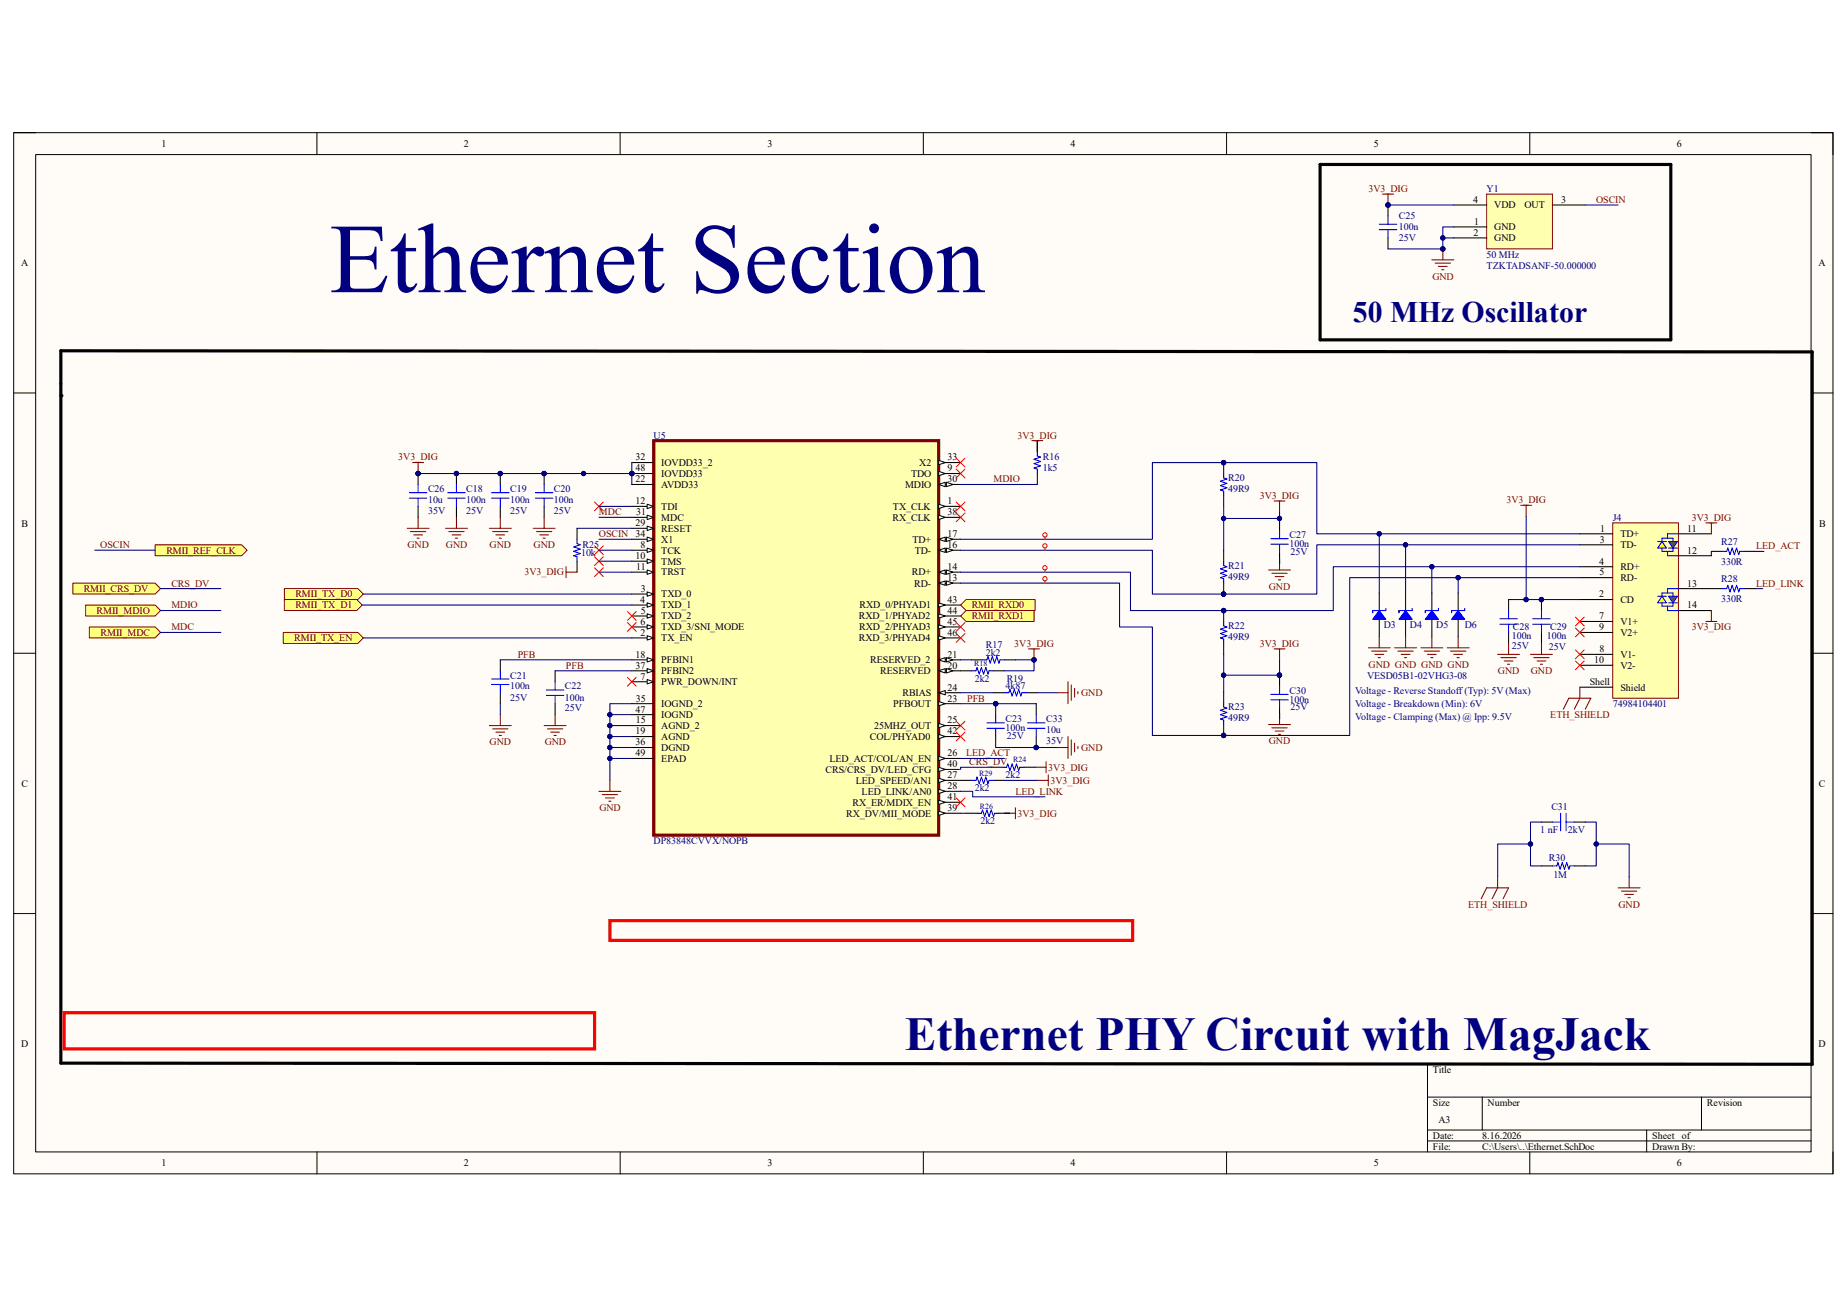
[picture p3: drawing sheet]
<svg xmlns="http://www.w3.org/2000/svg" width="297mm" height="210mm" viewBox="0 0 297 210" stroke-linecap="round" stroke-linejoin="round" font-family="sans-serif">
<defs><g id="words">
<text font-size="15.9" fill="#000080" x="53" y="47">Ethernet Section</text>
<text font-size="7.6" fill="#000080" x="145.5" y="168.8">Ethernet PHY Circuit with MagJack</text>
<text font-size="4.8" fill="#000080" x="217.6" y="51.9">50 MHz Oscillator</text>
<g font-size="1.6">
<text x="26" y="23.6">1</text>
<text x="74.6" y="23.6">2</text>
<text x="123.4" y="23.6">3</text>
<text x="172.1" y="23.6">4</text>
<text x="220.9" y="23.6">5</text>
<text x="269.6" y="23.6">6</text>
<text x="236.9" y="32.6">4</text>
<text x="240.3" y="33.5">VDD</text>
<text x="245.2" y="33.5">OUT</text>
<text x="251" y="32.6">3</text>
<text x="236.9" y="37.9">2</text>
<text x="237.1" y="36.2">1</text>
<text x="240.3" y="37">GND</text>
<text x="240.3" y="38.8">GND</text>
<text x="3.4" y="42.8">A</text>
<text x="292.4" y="42.8">A</text>
<text x="102.2" y="74">32</text>
<text x="102.2" y="75.8">48</text>
<text x="102.2" y="77.6">22</text>
<text x="106.3" y="74.9">IOVDD33_2</text>
<text x="106.3" y="76.7">IOVDD33</text>
<text x="146.5" y="76.7">TDO</text>
<text x="147.8" y="74.9">X2</text>
<text x="152.4" y="74">33</text>
<text x="152.4" y="75.8">9</text>
<text x="152.4" y="77.6">30</text>
<text x="102.2" y="81.1">12</text>
<text x="102.3" y="82.8">31</text>
<text x="106.3" y="78.4">AVDD33</text>
<text x="106.3" y="82">TDI</text>
<text x="106.3" y="83.7">MDC</text>
<text x="143.5" y="83.7">RX_CLK</text>
<text x="143.6" y="82">TX_CLK</text>
<text x="145.5" y="78.4">MDIO</text>
<text x="152.4" y="81.1">1</text>
<text x="152.4" y="82.8">38</text>
<text x="3.5" y="84.7">B</text>
<text x="102.2" y="84.6">29</text>
<text x="102.2" y="89.9">10</text>
<text x="103" y="88.1">8</text>
<text x="106.3" y="85.5">RESET</text>
<text x="106.3" y="87.2">X1</text>
<text x="106.3" y="89">TCK</text>
<text x="146.7" y="87.2">TD+</text>
<text x="147.1" y="89">TD-</text>
<text x="152.4" y="86.4">17</text>
<text x="152.4" y="88.1">16</text>
<text x="257.3" y="87.2">3</text>
<text x="257.3" y="85.5">1</text>
<text x="260.6" y="86.4">TD+</text>
<text x="260.6" y="88.1">TD-</text>
<text x="271.3" y="89">12</text>
<text x="271.3" y="85.5">11</text>
<text x="292.5" y="84.7">B</text>
<text x="102.3" y="91.7">11</text>
<text x="103" y="95.2">3</text>
<text x="106.3" y="90.8">TMS</text>
<text x="106.3" y="92.5">TRST</text>
<text x="146.6" y="92.5">RD+</text>
<text x="147" y="94.3">RD-</text>
<text x="152.4" y="91.7">14</text>
<text x="152.4" y="93.4">13</text>
<text x="257.2" y="90.8">4</text>
<text x="257.2" y="92.5">5</text>
<text x="260.6" y="91.7">RD+</text>
<text x="260.6" y="93.4">RD-</text>
<text x="271.3" y="94.3">13</text>
<text x="103" y="96.9">4</text>
<text x="103" y="100.5">6</text>
<text x="103" y="98.7">5</text>
<text x="106.3" y="96.1">TXD_0</text>
<text x="106.3" y="97.8">TXD_1</text>
<text x="106.3" y="99.6">TXD_2</text>
<text x="106.3" y="101.3">TXD_3/SNI_MODE</text>
<text x="138.1" y="99.6">RXD_1/PHYAD2</text>
<text x="138.2" y="101.3">RXD_2/PHYAD3</text>
<text x="138.2" y="97.8">RXD_0/PHYAD1</text>
<text x="152.4" y="96.9">43</text>
<text x="152.4" y="98.7">44</text>
<text x="152.4" y="100.5">45</text>
<text x="257.2" y="96.1">2</text>
<text x="257.2" y="99.6">7</text>
<text x="257.2" y="101.3">9</text>
<text x="260.6" y="96.9">CD</text>
<text x="260.6" y="100.5">V1+</text>
<text x="271.3" y="97.8">14</text>
<text x="102.2" y="105.7">18</text>
<text x="102.2" y="107.5">37</text>
<text x="103" y="102.2">2</text>
<text x="106.3" y="103.1">TX_EN</text>
<text x="106.3" y="106.6">PFBIN1</text>
<text x="138.1" y="103.1">RXD_3/PHYAD4</text>
<text x="140" y="106.6">RESERVED_2</text>
<text x="152.4" y="102.2">46</text>
<text x="152.4" y="105.7">21</text>
<text x="152.4" y="107.5">20</text>
<text x="256.4" y="106.6">10</text>
<text x="257.2" y="104.9">8</text>
<text x="260.6" y="107.5">V2-</text>
<text x="260.6" y="105.7">V1-</text>
<text x="260.6" y="102.2">V2+</text>
<text x="102.2" y="112.8">35</text>
<text x="103" y="109.3">7</text>
<text x="106.3" y="108.4">PFBIN2</text>
<text x="106.3" y="110.2">PWR_DOWN/INT</text>
<text x="106.3" y="113.7">IOGND_2</text>
<text x="141.6" y="108.4">RESERVED</text>
<text x="143.6" y="113.7">PFBOUT</text>
<text x="145.1" y="111.9">RBIAS</text>
<text x="152.4" y="111">24</text>
<text x="152.4" y="112.8">23</text>
<text x="255.7" y="110.2">Shell</text>
<text x="260.6" y="111">Shield</text>
<text x="102.2" y="114.6">47</text>
<text x="102.2" y="118.1">19</text>
<text x="102.2" y="119.8">36</text>
<text x="102.2" y="116.3">15</text>
<text x="106.3" y="115.4">IOGND</text>
<text x="106.3" y="117.2">AGND_2</text>
<text x="106.3" y="119">AGND</text>
<text x="139.9" y="119">COL/PHYAD0</text>
<text x="140.5" y="117.2">25MHZ_OUT</text>
<text x="152.4" y="116.3">25</text>
<text x="152.4" y="118.1">42</text>
<text x="102.2" y="121.6">49</text>
<text x="106.3" y="120.7">DGND</text>
<text x="106.3" y="122.5">EPAD</text>
<text x="132.8" y="124.3">CRS/CRS_DV/LED_CFG</text>
<text x="133.4" y="122.5">LED_ACT/COL/AN_EN</text>
<text x="152.4" y="121.6">26</text>
<text x="152.4" y="123.4">40</text>
<text x="152.4" y="125.1">27</text>
<text x="3.5" y="126.5">C</text>
<text x="136.1" y="131.3">RX_DV/MII_MODE</text>
<text x="137.1" y="129.5">RX_ER/MDIX_EN</text>
<text x="137.6" y="126">LED_SPEED/AN1</text>
<text x="138.6" y="127.8">LED_LINK/AN0</text>
<text x="152.4" y="126.9">28</text>
<text x="152.4" y="128.7">41</text>
<text x="152.4" y="130.4">39</text>
<text x="292.5" y="126.5">C</text>
<text x="3.4" y="168.4">D</text>
<text x="230.4" y="172.6">Title</text>
<text x="292.4" y="168.4">D</text>
<text x="230.4" y="177.8">Size</text>
<text x="239.2" y="177.8">Number</text>
<text x="274.5" y="177.8">Revision</text>
<text x="230.4" y="183.1">Date:</text>
<text x="230.4" y="184.9">File:</text>
<text x="231.3" y="180.5">A3</text>
<text x="238.3" y="183.1">8.16.2026</text>
<text x="238.3" y="184.9">C:\Users\..\Ethernet.SchDoc</text>
<text x="265.7" y="183.1">Sheet</text>
<text x="265.7" y="184.9">Drawn By:</text>
<text x="270.4" y="183.1">of</text>
<text x="26" y="187.5">1</text>
<text x="74.6" y="187.5">2</text>
<text x="123.4" y="187.5">3</text>
<text x="172.1" y="187.5">4</text>
<text x="220.9" y="187.5">5</text>
<text x="269.6" y="187.5">6</text>
</g>
<g font-size="1.6" fill="#800000">
<text x="220" y="30.9">3V3_DIG</text>
<text x="256.7" y="32.6">OSCIN</text>
<text x="230.3" y="45">GND</text>
<text x="163.6" y="70.5">3V3_DIG</text>
<text x="64.1" y="74">3V3_DIG</text>
<text x="159.8" y="77.6">MDIO</text>
<text x="96.3" y="82.8">MDC</text>
<text x="202.6" y="80.2">3V3_DIG</text>
<text x="242.2" y="80.9">3V3_DIG</text>
<text x="272" y="83.7">3V3_DIG</text>
<text x="16.1" y="88.1">OSCIN</text>
<text x="26.8" y="89">RMII_REF_CLK</text>
<text x="65.5" y="88.1">GND</text>
<text x="71.7" y="88.1">GND</text>
<text x="78.7" y="88.1">GND</text>
<text x="85.8" y="88.1">GND</text>
<text x="96.3" y="86.4">OSCIN 34</text>
<text x="282.4" y="88.3">LED_ACT</text>
<text x="13.5" y="95.2">RMII_CRS_DV</text>
<text x="27.6" y="94.3">CRS_DV</text>
<text x="84.3" y="92.5">3V3_DIG</text>
<text x="204" y="94.8">GND</text>
<text x="282.4" y="94.3">LED_LINK</text>
<text x="15.5" y="98.7">RMII_MDIO</text>
<text x="27.6" y="101.3">MDC</text>
<text x="27.6" y="97.8">MDIO</text>
<text x="47.5" y="96.1">RMII_TX_D0</text>
<text x="47.5" y="97.8">RMII_TX_D1</text>
<text x="156.3" y="97.8">RMII_RXD0</text>
<text x="156.3" y="99.6">RMII_RXD1</text>
<text x="272" y="101.3">3V3_DIG</text>
<text x="16.2" y="102.2">RMII_MDC</text>
<text x="47.3" y="103.1">RMII_TX_EN</text>
<text x="83.3" y="105.7">PFB</text>
<text x="91" y="107.5">PFB</text>
<text x="163.1" y="104">3V3_DIG</text>
<text x="202.6" y="104">3V3_DIG</text>
<text x="220.1" y="107.4">GND GND GND GND</text>
<text x="155.5" y="112.8">PFB</text>
<text x="173.9" y="111.9">GND</text>
<text x="240.9" y="108.4">GND</text>
<text x="246.2" y="108.4">GND</text>
<text x="78.7" y="119.8">GND</text>
<text x="87.6" y="119.8">GND</text>
<text x="204" y="119.7">GND</text>
<text x="249.3" y="115.4">ETH_SHIELD</text>
<text x="155.4" y="121.6">LED_ACT</text>
<text x="155.9" y="123">CRS_DV</text>
<text x="168.6" y="123.9">3V3_DIG</text>
<text x="173.9" y="120.7">GND</text>
<text x="96.4" y="130.4">GND</text>
<text x="163.3" y="127.8">LED_LINK</text>
<text x="163.6" y="131.3">3V3_DIG</text>
<text x="168.9" y="126">3V3_DIG</text>
<text x="236.1" y="146">ETH_SHIELD</text>
<text x="260.3" y="146">GND</text>
</g>
<g font-size="1.6" fill="#000080">
<text x="225" y="35.3">C25</text>
<text x="239.1" y="30.9">Y1</text>
<text x="225" y="37">100n</text>
<text x="225" y="38.8">25V</text>
<text x="239.1" y="41.4">50 MHz</text>
<text x="239.1" y="43.2">TZKTADSANF-50.000000</text>
<text x="105.1" y="70.5">U5</text>
<text x="167.7" y="75.8">1k5</text>
<text x="167.7" y="74">R16</text>
<text x="197.5" y="77.4">R20</text>
<text x="68.8" y="80.9">10u</text>
<text x="68.8" y="82.7">35V</text>
<text x="68.8" y="79.2">C26</text>
<text x="75" y="80.9">100n</text>
<text x="75" y="82.7">25V</text>
<text x="75" y="79.2">C18</text>
<text x="82" y="80.9">100n</text>
<text x="82" y="82.7">25V</text>
<text x="82" y="79.2">C19</text>
<text x="89.1" y="80.9">100n</text>
<text x="89.1" y="82.7">25V</text>
<text x="89.1" y="79.2">C20</text>
<text x="197.5" y="79.2">49R9</text>
<text x="259.3" y="83.7">J4</text>
<text x="93.5" y="89.4">10k</text>
<text x="93.7" y="88.1">R25</text>
<text x="207.3" y="88">100n</text>
<text x="207.3" y="86.6">C27</text>
<text x="207.5" y="89.2">25V</text>
<text x="276.8" y="87.6">R27</text>
<text x="197.5" y="93.3">49R9</text>
<text x="197.5" y="91.5">R21</text>
<text x="276.8" y="90.8">330R</text>
<text x="276.8" y="93.6">R28</text>
<text x="197.5" y="101.2">R22</text>
<text x="222.5" y="101">D3</text>
<text x="226.7" y="101">D4</text>
<text x="231" y="101">D5</text>
<text x="235.5" y="101">D6</text>
<text x="243.3" y="101.3">C28</text>
<text x="249.3" y="101.3">C29</text>
<text x="276.8" y="96.8">330R</text>
<text x="158.5" y="105.4">2k2</text>
<text x="158.5" y="104.2">R17</text>
<text x="197.5" y="103">49R9</text>
<text x="243.1" y="102.8">100n</text>
<text x="243.1" y="104.4">25V</text>
<text x="248.8" y="102.8">100n</text>
<text x="249.1" y="104.5">25V</text>
<text x="82" y="110.9">100n</text>
<text x="82" y="112.6">25V</text>
<text x="82" y="109.1">C21</text>
<text x="90.8" y="112.6">100n</text>
<text x="90.8" y="110.9">C22</text>
<text x="156.8" y="109.6">2k2</text>
<text x="161.7" y="110.9">4k87</text>
<text x="161.9" y="109.6">R19</text>
<text x="207.3" y="113">100n</text>
<text x="207.3" y="111.6">C30</text>
<text x="217.9" y="113.7">Voltage - Breakdown (Min): 6V</text>
<text x="217.9" y="111.6">Voltage - Reverse Standoff (Typ): 5V (Max)</text>
<text x="219.8" y="109.1">VESD05B1-02VHG3-08</text>
<text x="259.3" y="113.7">74984104401</text>
<text x="90.8" y="114.4">25V</text>
<text x="161.7" y="117.6">100n</text>
<text x="161.7" y="116.2">C23</text>
<text x="161.9" y="118.8">25V</text>
<text x="168.2" y="117.9">10u</text>
<text x="168.2" y="119.7">35V</text>
<text x="168.2" y="116.2">C33</text>
<text x="197.5" y="116">49R9</text>
<text x="197.5" y="114.2">R23</text>
<text x="207.5" y="114.2">25V</text>
<text x="217.9" y="115.8">Voltage - Clamping (Max) @ Ipp: 9.5V</text>
<text x="161.7" y="125.1">2k2</text>
<text x="156.8" y="127.3">2k2</text>
<text x="249.5" y="130.3">C31</text>
<text x="105.1" y="135.7">DP83848CVVX/NOPB</text>
<text x="157.6" y="132.5">2k2</text>
<text x="247.7" y="134">1 nF</text>
<text x="252.1" y="134">2kV</text>
<text x="249.1" y="138.4">R30</text>
<text x="249.8" y="141.2">1M</text>
</g>
<g font-size="1.3" fill="#000080">
<text x="156.7" y="107.1">R18</text>
<text x="157.5" y="124.7">R29</text>
<text x="162.9" y="122.6">R24</text>
<text x="157.6" y="130">R26</text>
</g>
</g></defs>
<path d="M2.2 21.3h292.6v167.5h-292.6z" fill-rule="evenodd" fill="#fffcf8"/>
<path d="M2.2 21.3h292.6v167.5h-292.6z" fill="none" stroke="#000" stroke-width=".16"/>
<path d="M5.7 24.9h285.5v160.3h-285.5z" fill-rule="evenodd" fill="#fffcf8"/>
<g fill="none" stroke="#000" stroke-width=".16">
<path d="M2.2 21.3h3.5M5.7 24.9h285.5v160.3h-285.5zM51 21.3v3.6M99.7 21.3v3.6M148.5 21.3v3.6M197.2 21.3v3.6M246 21.3v3.6M291.2 21.3h3.6v3.6M2.2 63.2h3.5M291.2 63.2h3.6M2.2 105.1h3.5M291.2 105.1h3.6"/>
<path d="M2.2 146.9h3.5M291.2 146.9h3.6M229.6 176.4h61.6M238.4 176.4v5.3M273.6 176.4v5.3M291.2 171.1h-61.6v14.1M51 185.2v3.6M99.7 185.2v3.6M148.5 185.2v3.6M197.2 185.2v3.6M229.6 181.7h61.6M229.6 183.5h61.6"/>
<path d="M246 185.2v3.6M264.8 181.7v3.5M294.8 185.2v3.6"/>
</g>
<circle cx="101.6" cy="76.1" r=".34" fill="#000080"/>
<circle cx="101.6" cy="76.1" r=".34" fill="none" stroke="#000080" stroke-width=".16"/>
<path d="M105.1 70.9h45.8v63.4h-45.8z" fill-rule="evenodd" fill="#ffffb0"/>
<path d="M105.1 70.9h45.8v63.4h-45.8z" fill="none" stroke="#800000" stroke-width=".51"/>
<path d="M101.6 74.4h3.5M101.6 76.1h3.5" fill="none" stroke="#000" stroke-width=".17"/>
<circle cx="101.6" cy="76.1" r=".34" fill="#000080"/>
<circle cx="101.6" cy="76.1" r=".34" fill="none" stroke="#000080" stroke-width=".16"/>
<path d="M101.6 77.9h3.5M101.6 81.4h3.5" fill="none" stroke="#000" stroke-width=".17"/>
<path d="M104.1 81.1l1 .3-1 .4z" fill="#f8fcff"/>
<path d="M104.1 81.1l1 .3-1 .4z" fill="none" stroke="#000" stroke-width=".16"/>
<path d="M101.6 83.2h3.5" fill="none" stroke="#000" stroke-width=".17"/>
<path d="M104.1 82.8l1 .4-1 .4z" fill="#f8fcff"/>
<path d="M104.1 82.8l1 .4-1 .4z" fill="none" stroke="#000" stroke-width=".16"/>
<path d="M101.6 85h3.5" fill="none" stroke="#000" stroke-width=".17"/>
<path d="M104.1 84.6l1 .4-1 .3z" fill="#f8fcff"/>
<path d="M104.1 84.6l1 .4-1 .3z" fill="none" stroke="#000" stroke-width=".16"/>
<path d="M101.6 86.7h3.5" fill="none" stroke="#000" stroke-width=".17"/>
<path d="M104.1 86.4l1 .3-1 .4z" fill="#f8fcff"/>
<path d="M104.1 86.4l1 .3-1 .4z" fill="none" stroke="#000" stroke-width=".16"/>
<path d="M101.6 88.5h3.5" fill="none" stroke="#000" stroke-width=".17"/>
<path d="M104.1 88.1l1 .4-1 .3z" fill="#f8fcff"/>
<path d="M104.1 88.1l1 .4-1 .3z" fill="none" stroke="#000" stroke-width=".16"/>
<path d="M101.6 90.2h3.5" fill="none" stroke="#000" stroke-width=".17"/>
<path d="M104.1 89.9l1 .3-1 .4z" fill="#f8fcff"/>
<path d="M104.1 89.9l1 .3-1 .4z" fill="none" stroke="#000" stroke-width=".16"/>
<path d="M101.6 92h3.5" fill="none" stroke="#000" stroke-width=".17"/>
<path d="M104.1 91.7l1 .3-1 .4z" fill="#f8fcff"/>
<path d="M104.1 91.7l1 .3-1 .4z" fill="none" stroke="#000" stroke-width=".16"/>
<path d="M101.6 95.5h3.5" fill="none" stroke="#000" stroke-width=".17"/>
<path d="M104.1 95.2l1 .3-1 .4z" fill="#f8fcff"/>
<path d="M104.1 95.2l1 .3-1 .4z" fill="none" stroke="#000" stroke-width=".16"/>
<path d="M101.6 97.3h3.5" fill="none" stroke="#000" stroke-width=".17"/>
<path d="M104.1 96.9l1 .4-1 .3z" fill="#f8fcff"/>
<path d="M104.1 96.9l1 .4-1 .3z" fill="none" stroke="#000" stroke-width=".16"/>
<path d="M101.6 99.1h3.5" fill="none" stroke="#000" stroke-width=".17"/>
<path d="M104.1 98.7l1 .4-1 .3z" fill="#f8fcff"/>
<path d="M104.1 98.7l1 .4-1 .3z" fill="none" stroke="#000" stroke-width=".16"/>
<path d="M101.6 100.8h3.5" fill="none" stroke="#000" stroke-width=".17"/>
<path d="M104.1 100.5l1 .3-1 .4z" fill="#f8fcff"/>
<path d="M104.1 100.5l1 .3-1 .4z" fill="none" stroke="#000" stroke-width=".16"/>
<path d="M101.6 102.6h3.5" fill="none" stroke="#000" stroke-width=".17"/>
<path d="M104.1 102.2l1 .4-1 .3z" fill="#f8fcff"/>
<path d="M104.1 102.2l1 .4-1 .3z" fill="none" stroke="#000" stroke-width=".16"/>
<path d="M101.6 106.1h3.5" fill="none" stroke="#000" stroke-width=".17"/>
<path d="M104.1 105.8l1 .3-1 .4z" fill="#f8fcff"/>
<path d="M104.1 105.8l1 .3-1 .4z" fill="none" stroke="#000" stroke-width=".16"/>
<path d="M101.6 107.9h3.5" fill="none" stroke="#000" stroke-width=".17"/>
<path d="M104.1 107.5l1 .4-1 .3z" fill="#f8fcff"/>
<path d="M104.1 107.5l1 .4-1 .3z" fill="none" stroke="#000" stroke-width=".16"/>
<path d="M101.6 109.6h3.5" fill="none" stroke="#000" stroke-width=".17"/>
<path d="M104.1 109.3l1 .3-1 .4z" fill="#f8fcff"/>
<path d="M104.1 109.3l1 .3-1 .4z" fill="none" stroke="#000" stroke-width=".16"/>
<path d="M150.9 74.4h3.6M101.6 113.2h3.5M101.6 114.9h3.5M101.6 116.7h3.5M101.6 118.4h3.5M101.6 120.2h3.5M101.6 122h3.5" fill="none" stroke="#000" stroke-width=".17"/>
<path d="M150.9 74l1.1 .4-1.1 .3z" fill="#f8fcff"/>
<path d="M150.9 74l1.1 .4-1.1 .3z" fill="none" stroke="#000" stroke-width=".16"/>
<path d="M150.9 76.1h3.6" fill="none" stroke="#000" stroke-width=".17"/>
<path d="M150.9 75.8l1.1 .3-1.1 .4z" fill="#f8fcff"/>
<path d="M150.9 75.8l1.1 .3-1.1 .4z" fill="none" stroke="#000" stroke-width=".16"/>
<path d="M150.9 77.9h3.6" fill="none" stroke="#000" stroke-width=".17"/>
<path d="M150.9 77.9l1.1-.3v.7z" fill="#f8fcff"/>
<path d="M150.9 77.9l1.1-.3v.7z" fill="none" stroke="#000" stroke-width=".16"/>
<path d="M152.2 77.6l1 .3-1 .4z" fill="#f8fcff"/>
<path d="M152.2 77.6l1 .3-1 .4z" fill="none" stroke="#000" stroke-width=".16"/>
<path d="M150.9 81.4h3.6" fill="none" stroke="#000" stroke-width=".17"/>
<path d="M150.9 81.1l1.1 .3-1.1 .4z" fill="#f8fcff"/>
<path d="M150.9 81.1l1.1 .3-1.1 .4z" fill="none" stroke="#000" stroke-width=".16"/>
<path d="M150.9 83.2h3.6" fill="none" stroke="#000" stroke-width=".17"/>
<path d="M150.9 82.8l1.1 .4-1.1 .4z" fill="#f8fcff"/>
<path d="M150.9 82.8l1.1 .4-1.1 .4z" fill="none" stroke="#000" stroke-width=".16"/>
<path d="M150.9 86.7h3.6" fill="none" stroke="#000" stroke-width=".17"/>
<path d="M150.9 86.7l1.1-.3v.7z" fill="#f8fcff"/>
<path d="M150.9 86.7l1.1-.3v.7z" fill="none" stroke="#000" stroke-width=".16"/>
<path d="M152.2 86.4l1 .3-1 .4z" fill="#f8fcff"/>
<path d="M152.2 86.4l1 .3-1 .4z" fill="none" stroke="#000" stroke-width=".16"/>
<path d="M150.9 88.5h3.6" fill="none" stroke="#000" stroke-width=".17"/>
<path d="M150.9 88.5l1.1-.4v.7z" fill="#f8fcff"/>
<path d="M150.9 88.5l1.1-.4v.7z" fill="none" stroke="#000" stroke-width=".16"/>
<path d="M152.2 88.1l1 .4-1 .3z" fill="#f8fcff"/>
<path d="M152.2 88.1l1 .4-1 .3z" fill="none" stroke="#000" stroke-width=".16"/>
<path d="M150.9 92h3.6" fill="none" stroke="#000" stroke-width=".17"/>
<path d="M150.9 92l1.1-.3v.7z" fill="#f8fcff"/>
<path d="M150.9 92l1.1-.3v.7z" fill="none" stroke="#000" stroke-width=".16"/>
<path d="M152.2 91.7l1 .3-1 .4z" fill="#f8fcff"/>
<path d="M152.2 91.7l1 .3-1 .4z" fill="none" stroke="#000" stroke-width=".16"/>
<path d="M150.9 93.8h3.6" fill="none" stroke="#000" stroke-width=".17"/>
<path d="M150.9 93.8l1.1-.4v.7z" fill="#f8fcff"/>
<path d="M150.9 93.8l1.1-.4v.7z" fill="none" stroke="#000" stroke-width=".16"/>
<path d="M152.2 93.4l1 .4-1 .3z" fill="#f8fcff"/>
<path d="M152.2 93.4l1 .4-1 .3z" fill="none" stroke="#000" stroke-width=".16"/>
<path d="M150.9 97.3h3.6" fill="none" stroke="#000" stroke-width=".17"/>
<path d="M150.9 96.9l1.1 .4-1.1 .3z" fill="#f8fcff"/>
<path d="M150.9 96.9l1.1 .4-1.1 .3z" fill="none" stroke="#000" stroke-width=".16"/>
<path d="M150.9 99.1h3.6" fill="none" stroke="#000" stroke-width=".17"/>
<path d="M150.9 98.7l1.1 .4-1.1 .3z" fill="#f8fcff"/>
<path d="M150.9 98.7l1.1 .4-1.1 .3z" fill="none" stroke="#000" stroke-width=".16"/>
<path d="M150.9 100.8h3.6" fill="none" stroke="#000" stroke-width=".17"/>
<path d="M150.9 100.5l1.1 .3-1.1 .4z" fill="#f8fcff"/>
<path d="M150.9 100.5l1.1 .3-1.1 .4z" fill="none" stroke="#000" stroke-width=".16"/>
<path d="M150.9 102.6h3.6" fill="none" stroke="#000" stroke-width=".17"/>
<path d="M150.9 102.2l1.1 .4-1.1 .3z" fill="#f8fcff"/>
<path d="M150.9 102.2l1.1 .4-1.1 .3z" fill="none" stroke="#000" stroke-width=".16"/>
<path d="M150.9 106.1h3.6" fill="none" stroke="#000" stroke-width=".17"/>
<path d="M150.9 106.1l1.1-.3v.7z" fill="#f8fcff"/>
<path d="M150.9 106.1l1.1-.3v.7z" fill="none" stroke="#000" stroke-width=".16"/>
<path d="M152.2 105.8l1 .3-1 .4z" fill="#f8fcff"/>
<path d="M152.2 105.8l1 .3-1 .4z" fill="none" stroke="#000" stroke-width=".16"/>
<path d="M150.9 107.9h3.6" fill="none" stroke="#000" stroke-width=".17"/>
<path d="M150.9 107.9l1.1-.4v.7z" fill="#f8fcff"/>
<path d="M150.9 107.9l1.1-.4v.7z" fill="none" stroke="#000" stroke-width=".16"/>
<path d="M152.2 107.5l1 .4-1 .3z" fill="#f8fcff"/>
<path d="M152.2 107.5l1 .4-1 .3z" fill="none" stroke="#000" stroke-width=".16"/>
<path d="M150.9 111.4h3.6" fill="none" stroke="#000" stroke-width=".17"/>
<path d="M150.9 111.4l1.1-.4v.7z" fill="#f8fcff"/>
<path d="M150.9 111.4l1.1-.4v.7z" fill="none" stroke="#000" stroke-width=".16"/>
<path d="M150.9 113.2h3.6" fill="none" stroke="#000" stroke-width=".17"/>
<path d="M150.9 112.8l1.1 .4-1.1 .3z" fill="#f8fcff"/>
<path d="M150.9 112.8l1.1 .4-1.1 .3z" fill="none" stroke="#000" stroke-width=".16"/>
<path d="M150.9 116.7h3.6" fill="none" stroke="#000" stroke-width=".17"/>
<path d="M150.9 116.3l1.1 .4-1.1 .3z" fill="#f8fcff"/>
<path d="M150.9 116.3l1.1 .4-1.1 .3z" fill="none" stroke="#000" stroke-width=".16"/>
<path d="M150.9 118.4h3.6" fill="none" stroke="#000" stroke-width=".17"/>
<path d="M150.9 118.1l1.1 .3-1.1 .4z" fill="#f8fcff"/>
<path d="M150.9 118.1l1.1 .3-1.1 .4z" fill="none" stroke="#000" stroke-width=".16"/>
<path d="M150.9 122h3.6" fill="none" stroke="#000" stroke-width=".17"/>
<path d="M150.9 121.6l1.1 .4-1.1 .3z" fill="#f8fcff"/>
<path d="M150.9 121.6l1.1 .4-1.1 .3z" fill="none" stroke="#000" stroke-width=".16"/>
<path d="M150.9 123.7h3.6" fill="none" stroke="#000" stroke-width=".17"/>
<path d="M150.9 123.4l1.1 .3-1.1 .4z" fill="#f8fcff"/>
<path d="M150.9 123.4l1.1 .3-1.1 .4z" fill="none" stroke="#000" stroke-width=".16"/>
<path d="M150.9 125.5h3.6" fill="none" stroke="#000" stroke-width=".17"/>
<path d="M150.9 125.1l1.1 .4-1.1 .3z" fill="#f8fcff"/>
<path d="M150.9 125.1l1.1 .4-1.1 .3z" fill="none" stroke="#000" stroke-width=".16"/>
<path d="M150.9 127.3h3.6" fill="none" stroke="#000" stroke-width=".17"/>
<path d="M150.9 126.9l1.1 .4-1.1 .3z" fill="#f8fcff"/>
<path d="M150.9 126.9l1.1 .4-1.1 .3z" fill="none" stroke="#000" stroke-width=".16"/>
<path d="M150.9 129h3.6" fill="none" stroke="#000" stroke-width=".17"/>
<path d="M150.9 128.7l1.1 .3-1.1 .4z" fill="#f8fcff"/>
<path d="M150.9 128.7l1.1 .3-1.1 .4z" fill="none" stroke="#000" stroke-width=".16"/>
<path d="M150.9 130.8h3.6" fill="none" stroke="#000" stroke-width=".17"/>
<path d="M150.9 130.4l1.1 .4-1.1 .3z" fill="#f8fcff"/>
<path d="M150.9 130.4l1.1 .4-1.1 .3z" fill="none" stroke="#000" stroke-width=".16"/>
<circle cx="80.4" cy="76.1" r=".34" fill="#000080"/>
<circle cx="80.4" cy="76.1" r=".34" fill="none" stroke="#000080" stroke-width=".16"/>
<path d="M80.5 76.1v1.8" fill="none" stroke="#000" stroke-width=".17"/>
<circle cx="80.4" cy="76.1" r=".34" fill="#000080"/>
<circle cx="80.4" cy="76.1" r=".34" fill="none" stroke="#000080" stroke-width=".16"/>
<path d="M80.5 81.4v1.8" fill="none" stroke="#000" stroke-width=".17"/>
<path d="M79 79.2h2.9M80.5 77.9v1.3M79 80.1h2.9M80.5 80.1v1.3" fill="none" stroke="#00f" stroke-width=".17"/>
<circle cx="73.4" cy="76.1" r=".34" fill="#000080"/>
<circle cx="73.4" cy="76.1" r=".34" fill="none" stroke="#000080" stroke-width=".16"/>
<path d="M73.4 76.1v1.8" fill="none" stroke="#000" stroke-width=".17"/>
<circle cx="73.4" cy="76.1" r=".34" fill="#000080"/>
<circle cx="73.4" cy="76.1" r=".34" fill="none" stroke="#000080" stroke-width=".16"/>
<path d="M73.4 81.4v1.8" fill="none" stroke="#000" stroke-width=".17"/>
<path d="M72 79.2h2.8M73.4 77.9v1.3M72 80.1h2.8M73.4 80.1v1.3" fill="none" stroke="#00f" stroke-width=".17"/>
<circle cx="87.5" cy="76.1" r=".34" fill="#000080"/>
<circle cx="87.5" cy="76.1" r=".34" fill="none" stroke="#000080" stroke-width=".16"/>
<path d="M87.5 76.1v1.8" fill="none" stroke="#000" stroke-width=".17"/>
<circle cx="87.5" cy="76.1" r=".34" fill="#000080"/>
<circle cx="87.5" cy="76.1" r=".34" fill="none" stroke="#000080" stroke-width=".16"/>
<path d="M87.5 81.4v1.8" fill="none" stroke="#000" stroke-width=".17"/>
<path d="M86.1 79.2h2.8M87.5 77.9v1.3M86.1 80.1h2.8M87.5 80.1v1.3" fill="none" stroke="#00f" stroke-width=".17"/>
<g fill="none" stroke="#800000" stroke-width=".17">
<path d="M66.4 74.4h1.7M67.2 74.4v1.7M71.6 85h3.6M72.2 85.5h2.4M72.7 86h1.4M73.2 86.5h.4M73.4 83.2v1.8M78.7 85h3.5M79.2 85.5h2.5M79.7 86h1.5M80.3 86.5h.3M80.5 83.2v1.8"/>
<path d="M85.7 85h3.6M86.3 85.5h2.4M86.8 86h1.4M87.3 86.5h.4M87.5 83.2v1.8"/>
</g>
<circle cx="67.2" cy="76.1" r=".34" fill="#000080"/>
<circle cx="67.2" cy="76.1" r=".34" fill="none" stroke="#000080" stroke-width=".16"/>
<g fill="none" stroke="#800000" stroke-width=".17">
<path d="M165.9 70.9h1.8M166.8 70.9v1.7M165.4 104.3h1.8M166.3 104.3v1.8M170 111.4h1.7M171.7 109.6v3.6M172.3 110.2v2.4M172.8 110.7v1.4M173.3 111.2v.4M96.3 127.3h3.5M96.8 127.8h2.5M97.4 128.3h1.4"/>
<path d="M97.9 128.8h.4M98.1 125.5v1.8"/>
</g>
<path d="M166.8 70.9v1.7M166.8 76.1v1.8M154.5 107.9h1.7M156.2 106.1h1.8M159.8 111.4h1.7M159.8 107.9h1.7M161.5 106.1h1.8M165 111.4h1.8" fill="none" stroke="#000" stroke-width=".17"/>
<path d="M166.8 72.6v.7l.5 .2-1 .4 1 .3-1 .4 1 .3-1 .4 .5 .1v.7M156.2 107.9h.7l.2-.6 .4 1.1 .3-1.1 .4 1.1 .3-1.1 .4 1.1 .2-.5h.7M158 106.1h.7l.2-.5 .3 1 .4-1 .3 1 .4-1 .3 1 .2-.5h.7M161.5 111.4h.7l.2-.5 .4 1 .3-1 .4 1 .3-1 .4 1 .1-.5h.7" fill="none" stroke="#00f" stroke-width=".17"/>
<circle cx="166.3" cy="106.1" r=".34" fill="#000080"/>
<circle cx="166.3" cy="106.1" r=".34" fill="none" stroke="#000080" stroke-width=".16"/>
<path d="M80.5 106.1v1.8M80.5 111.4v1.8M89.3 107.9v1.7M89.3 113.2v1.7" fill="none" stroke="#000" stroke-width=".17"/>
<path d="M79 110.1h2.9M79 109.2h2.9M80.5 107.9v1.3M80.5 110.1v1.3M87.9 111.8h2.8M87.9 111h2.8M89.3 109.6v1.4M89.3 111.8v1.4" fill="none" stroke="#00f" stroke-width=".17"/>
<g fill="none" stroke="#800000" stroke-width=".17">
<path d="M78.7 116.7h3.5M79.2 117.2h2.5M79.7 117.7h1.5M80.3 118.3h.3M80.5 114.9v1.8M87.5 116.7h3.5M88 117.2h2.5M88.6 117.7h1.4M89.1 118.3h.3M89.3 114.9v1.8M171.7 118.4v3.6M172.3 119v2.4"/>
<path d="M172.8 119.5v1.4M170 120.2h1.7M173.3 120v.4"/>
</g>
<circle cx="160.1" cy="113.2" r=".34" fill="#000080"/>
<circle cx="160.1" cy="113.2" r=".34" fill="none" stroke="#000080" stroke-width=".16"/>
<path d="M160.1 113.2v1.7" fill="none" stroke="#000" stroke-width=".17"/>
<circle cx="160.1" cy="113.2" r=".34" fill="#000080"/>
<circle cx="160.1" cy="113.2" r=".34" fill="none" stroke="#000080" stroke-width=".16"/>
<path d="M160.1 118.4v1.8M155.4 130.8h1.7M159.4 123.4h1.8M160.6 130.8h1.8M164.7 123.4h1.8" fill="none" stroke="#000" stroke-width=".17"/>
<path d="M158.7 117.1h2.8M158.7 116.2h2.8M160.1 114.9v1.3M160.1 117.1v1.3M157.1 130.8h.7l.2-.6 .3 1.1 .4-1.1 .4 1.1 .3-1.1 .4 1.1 .1-.5h.7M161.2 123.4h.7l.2-.5 .3 1 .4-1 .3 1 .4-1 .3 1 .2-.5h.7" fill="none" stroke="#00f" stroke-width=".17"/>
<path d="M153.8 80.7l1.4 1.4M153.8 82.5l1.4 1.4M155.2 80.7l-1.4 1.4M155.2 82.5l-1.4 1.4M153.8 116l1.4 1.4M153.8 117.7l1.4 1.4M155.2 116l-1.4 1.4M155.2 117.7l-1.4 1.4" fill="none" stroke="#f00" stroke-width=".16"/>
<path d="M161.5 130.8h1.8M163.3 129.9v1.8M166.5 123.4h1.7M168.2 122.5v1.8" fill="none" stroke="#800000" stroke-width=".17"/>
<path d="M11.7 93.8h13.2l.9 .9-.9 .8h-13.2z" fill-rule="evenodd" fill="#ffff80"/>
<path d="M11.7 93.8h13.2l.9 .9-.9 .8h-13.2z" fill="none" stroke="#800000" stroke-width=".16"/>
<path d="M13.8 97.3h11.1l.9 .9-.9 .9h-11.1z" fill-rule="evenodd" fill="#ffff80"/>
<path d="M13.8 97.3h11.1l.9 .9-.9 .9h-11.1z" fill="none" stroke="#800000" stroke-width=".16"/>
<path d="M153.8 73.7l1.4 1.4M155.2 73.7l-1.4 1.4" fill="none" stroke="#f00" stroke-width=".16"/>
<path d="M45.7 94.7h11.8l.9 .8-.9 .9h-11.8z" fill-rule="evenodd" fill="#ffff80"/>
<path d="M45.7 94.7h11.8l.9 .8-.9 .9h-11.8z" fill="none" stroke="#800000" stroke-width=".16"/>
<path d="M45.7 96.4h11.7l.8 .9-.8 .9h-11.7z" fill-rule="evenodd" fill="#ffff80"/>
<path d="M45.7 96.4h11.7l.8 .9-.8 .9h-11.7z" fill="none" stroke="#800000" stroke-width=".16"/>
<path d="M100.9 98.4l1.4 1.4M102.3 98.4l-1.4 1.4M100.9 100.1l1.4 1.4M102.3 100.1l-1.4 1.4" fill="none" stroke="#f00" stroke-width=".16"/>
<path d="M45.6 101.7h11.9l.9 .9-.9 .9h-11.9z" fill-rule="evenodd" fill="#ffff80"/>
<path d="M45.6 101.7h11.9l.9 .9-.9 .9h-11.9z" fill="none" stroke="#800000" stroke-width=".16"/>
<path d="M65.5 85h3.5M66 85.5h2.5M66.5 86h1.4M67.1 86.5h.3M67.2 83.2v1.8" fill="none" stroke="#800000" stroke-width=".17"/>
<path d="M155.4 96.4h11.1v1.8h-11.1l-.9-.9z" fill-rule="evenodd" fill="#ffff80"/>
<path d="M155.4 96.4h11.1v1.8h-11.1l-.9-.9z" fill="none" stroke="#800000" stroke-width=".16"/>
<path d="M155.4 98.2h10.9v1.7h-10.9l-.9-.8z" fill-rule="evenodd" fill="#ffff80"/>
<path d="M155.4 98.2h10.9v1.7h-10.9l-.9-.8z" fill="none" stroke="#800000" stroke-width=".16"/>
<path d="M153.8 100.1l1.4 1.4M153.8 101.9l1.4 1.4M155.2 100.1l-1.4 1.4M155.2 101.9l-1.4 1.4" fill="none" stroke="#f00" stroke-width=".16"/>
<path d="M239.1 31.2h10.5v8.8h-10.5z" fill-rule="evenodd" fill="#ffffb0"/>
<path d="M239.1 31.2h10.5v8.8h-10.5z" fill="none" stroke="#800000" stroke-width=".16"/>
<path d="M233.8 36.5h5.3M233.8 38.3h5.3M233.8 33h5.3M249.6 33h5.3" fill="none" stroke="#000" stroke-width=".17"/>
<path d="M222.3 31.2h1.8M223.2 31.2v1.8" fill="none" stroke="#800000" stroke-width=".17"/>
<circle cx="223.2" cy="33" r=".34" fill="#000080"/>
<circle cx="223.2" cy="33" r=".34" fill="none" stroke="#000080" stroke-width=".16"/>
<circle cx="223.2" cy="33" r=".34" fill="#000080"/>
<circle cx="223.2" cy="33" r=".34" fill="none" stroke="#000080" stroke-width=".16"/>
<path d="M223.2 33v1.7" fill="none" stroke="#000" stroke-width=".17"/>
<circle cx="223.2" cy="33" r=".34" fill="#000080"/>
<circle cx="223.2" cy="33" r=".34" fill="none" stroke="#000080" stroke-width=".16"/>
<path d="M223.2 38.3v1.7" fill="none" stroke="#000" stroke-width=".17"/>
<path d="M221.8 36.9h2.8M221.8 36.1h2.8M223.2 34.7v1.4M223.2 36.9v1.4" fill="none" stroke="#00f" stroke-width=".17"/>
<path d="M230.3 41.8h3.5M230.8 42.3h2.5M231.3 42.8h1.4M231.8 43.4h.4M232 40v1.8" fill="none" stroke="#800000" stroke-width=".17"/>
<circle cx="232" cy="40" r=".34" fill="#000080"/>
<circle cx="232" cy="40" r=".34" fill="none" stroke="#000080" stroke-width=".16"/>
<path d="M24.9 87.6h14l.8 .9-.8 .9h-14z" fill-rule="evenodd" fill="#ffff80"/>
<path d="M24.9 87.6h14l.8 .9-.8 .9h-14z" fill="none" stroke="#800000" stroke-width=".16"/>
<path d="M100.9 108.9l1.4 1.4M102.3 108.9l-1.4 1.4" fill="none" stroke="#f00" stroke-width=".16"/>
<path d="M259.3 84.1h10.6v28.2h-10.6z" fill-rule="evenodd" fill="#ffffb0"/>
<path d="M259.3 84.1h10.6v28.2h-10.6z" fill="none" stroke="#800000" stroke-width=".16"/>
<g fill="none" stroke="#000" stroke-width=".17">
<path d="M254.1 85.8h5.2M254.1 96.4h5.2M254.1 87.6h5.2M254.1 91.1h5.2M254.1 92.9h5.2M254.1 99.9h5.2M269.9 85.8h5.3M269.9 98.2h5.3M269.9 94.7h5.3M269.9 89.4h5.3M254.1 107h5.2M254.1 105.2h5.2"/>
<path d="M254.1 101.7h5.2M254.1 110.5h5.2"/>
</g>
<path d="M268.1 88.7v.7h1.8M269.9 85.8h-1.8v.8" fill="none" stroke="#00f" stroke-width=".17"/>
<path d="M267.3 87.1l.7 1h-1.4z" fill="#ff0"/>
<path d="M266.6 87.1h1.4M267.3 87.1l.7 1h-1.4z" fill="none" stroke="#00f" stroke-width=".17"/>
<path d="M268.3 87.1h1.4l-.7 1z" fill="#0f0"/>
<path d="M267.3 87.1v-.5h1.7v.5M267.3 88.1v.6h1.7v-.6M268.1 97.5v.7h1.8M268.3 87.1h1.4l-.7 1zM268.3 88.1h1.4M269.9 94.7h-1.8v.7" fill="none" stroke="#00f" stroke-width=".17"/>
<path d="M267.3 95.9l.7 1h-1.4z" fill="#ff0"/>
<path d="M266.6 95.9h1.4M267.3 95.9l.7 1h-1.4z" fill="none" stroke="#00f" stroke-width=".17"/>
<path d="M268.3 95.9h1.4l-.7 1z" fill="#0f0"/>
<path d="M267.3 95.9v-.5h1.7v.5M267.3 96.9v.6h1.7v-.6M268.3 95.9h1.4l-.7 1zM268.3 96.9h1.4" fill="none" stroke="#00f" stroke-width=".17"/>
<circle cx="196.8" cy="74.4" r=".34" fill="#000080"/>
<circle cx="196.8" cy="74.4" r=".34" fill="none" stroke="#000080" stroke-width=".16"/>
<path d="M196.8 74.4v1.7" fill="none" stroke="#000" stroke-width=".17"/>
<circle cx="196.8" cy="74.4" r=".34" fill="#000080"/>
<circle cx="196.8" cy="74.4" r=".34" fill="none" stroke="#000080" stroke-width=".16"/>
<path d="M196.8 79.7v1.7" fill="none" stroke="#000" stroke-width=".17"/>
<path d="M196.8 76.1v.8l.5 .1-1.1 .4 1.1 .3-1.1 .4 1.1 .3-1.1 .4 .6 .2v.7" fill="none" stroke="#00f" stroke-width=".17"/>
<circle cx="196.8" cy="95.5" r=".34" fill="#000080"/>
<circle cx="196.8" cy="95.5" r=".34" fill="none" stroke="#000080" stroke-width=".16"/>
<path d="M196.8 88.5v1.7M196.8 93.8v1.7" fill="none" stroke="#000" stroke-width=".17"/>
<circle cx="196.8" cy="95.5" r=".34" fill="#000080"/>
<circle cx="196.8" cy="95.5" r=".34" fill="none" stroke="#000080" stroke-width=".16"/>
<path d="M196.8 90.2v.8l.5 .1-1.1 .4 1.1 .3-1.1 .4 1.1 .3-1.1 .4 .6 .2v.7M204.4 87.5h2.8M204.4 86.6h2.8M205.8 85.3v1.3M205.8 87.5v1.3" fill="none" stroke="#00f" stroke-width=".17"/>
<path d="M205.8 83.6v1.7M205.8 88.8v1.8" fill="none" stroke="#000" stroke-width=".17"/>
<path d="M204 91.7h3.5M204.5 92.2h2.5M204.9 80.6h1.7M205.1 92.7h1.4M205.6 93.2h.3M205.8 80.6v1.7M205.8 89.9v1.8" fill="none" stroke="#800000" stroke-width=".17"/>
<circle cx="196.8" cy="98.2" r=".34" fill="#000080"/>
<circle cx="196.8" cy="98.2" r=".34" fill="none" stroke="#000080" stroke-width=".16"/>
<path d="M196.8 98.2v1.7" fill="none" stroke="#000" stroke-width=".17"/>
<circle cx="196.8" cy="98.2" r=".34" fill="#000080"/>
<circle cx="196.8" cy="98.2" r=".34" fill="none" stroke="#000080" stroke-width=".16"/>
<path d="M196.8 103.5v1.7" fill="none" stroke="#000" stroke-width=".17"/>
<path d="M196.8 99.9v.7l.5 .2-1.1 .4 1.1 .3-1.1 .4 1.1 .3-1.1 .4 .6 .2v.7" fill="none" stroke="#00f" stroke-width=".17"/>
<circle cx="196.8" cy="118.3" r=".34" fill="#000080"/>
<circle cx="196.8" cy="118.3" r=".34" fill="none" stroke="#000080" stroke-width=".16"/>
<path d="M196.8 111.2v1.8M196.8 116.5v1.8" fill="none" stroke="#000" stroke-width=".17"/>
<circle cx="196.8" cy="118.3" r=".34" fill="#000080"/>
<circle cx="196.8" cy="118.3" r=".34" fill="none" stroke="#000080" stroke-width=".16"/>
<path d="M196.8 113v.7l.5 .2-1.1 .3 1.1 .4-1.1 .3 1.1 .4-1.1 .3 .6 .2v.7" fill="none" stroke="#00f" stroke-width=".17"/>
<circle cx="205.7" cy="108.6" r=".34" fill="#000080"/>
<circle cx="205.7" cy="108.6" r=".34" fill="none" stroke="#000080" stroke-width=".16"/>
<path d="M205.8 108.6v1.7" fill="none" stroke="#000" stroke-width=".17"/>
<circle cx="205.7" cy="108.6" r=".34" fill="#000080"/>
<circle cx="205.7" cy="108.6" r=".34" fill="none" stroke="#000080" stroke-width=".16"/>
<path d="M242.6 96.4v1.8M205.8 113.9v1.7M242.6 101.7v1.8" fill="none" stroke="#000" stroke-width=".17"/>
<path d="M241.2 99.5h2.8M242.6 98.2v1.3M204.4 112.5h2.8M204.4 111.7h2.8M205.8 110.3v1.4M205.8 112.5v1.4M241.2 100.4h2.8M242.6 100.4v1.3" fill="none" stroke="#00f" stroke-width=".17"/>
<path d="M244.5 81.3h1.8M245.4 81.3v1.7M204 116.5h3.5M204.5 117h2.5M204.9 104.4h1.7M205.1 117.6h1.4M205.6 118.1h.3M205.8 104.4v1.7M205.8 114.7v1.8" fill="none" stroke="#800000" stroke-width=".17"/>
<circle cx="247.9" cy="96.4" r=".34" fill="#000080"/>
<circle cx="247.9" cy="96.4" r=".34" fill="none" stroke="#000080" stroke-width=".16"/>
<path d="M247.9 96.4v1.8" fill="none" stroke="#000" stroke-width=".17"/>
<circle cx="247.9" cy="96.4" r=".34" fill="#000080"/>
<circle cx="247.9" cy="96.4" r=".34" fill="none" stroke="#000080" stroke-width=".16"/>
<g fill="none" stroke="#000" stroke-width=".17">
<path d="M221.8 95.4v2.8M221.8 99.6v2.8M275.2 88.7h1.8M275.2 94.7h1.8M280.5 88.7h1.7M280.5 94.7h1.7M247.9 101.7v1.8M154.5 125.5h1.7M159.8 125.5h1.7M247.9 132.2h1.7M247.9 139.2h1.7M253.2 132.2h1.7"/>
<path d="M253.2 139.2h1.7"/>
</g>
<path d="M246.5 99.5h2.8M247.9 98.2v1.3M277 88.7h.7l.1-.6 .4 1.1 .3-1.1 .4 1.1 .4-1.1 .3 1.1 .2-.5h.7M277 94.7h.7l.1-.6 .4 1.1 .3-1.1 .4 1.1 .4-1.1 .3 1.1 .2-.5h.7M246.5 100.4h2.8M247.9 100.4v1.3M156.2 125.5h.7l.2-.5 .4 1 .3-1 .4 1 .3-1 .4 1 .2-.5h.7M249.6 132.2h1.4M249.6 139.2h.7l.2-.5 .4 1.1 .3-1.1 .4 1.1 .3-1.1 .4 1.1 .2-.6h.7M251 130.8v2.8M251.8 132.2h1.4M251.8 130.8v2.8" fill="none" stroke="#00f" stroke-width=".17"/>
<g fill="none" stroke="#800000" stroke-width=".17">
<path d="M274.3 84.1h1.8M274.3 99.9h1.8M275.2 84.1v1.7M275.2 98.2v1.7M240.8 105.2h3.6M241.4 105.8h2.4M241.9 106.3h1.4M242.4 106.8h.4M242.6 103.5v1.7M246.1 105.2h3.5M246.6 105.8h2.5M247.2 106.3h1.4"/>
<path d="M247.7 106.8h.4M247.9 103.5v1.7M251.4 114l.9-1.7h3.5l-.9 1.7M254.1 110.5v1.8l-.9 1.7M166.8 125.5h1.8M168.6 124.6v1.8M238.2 144.5l.9-1.7h3.5l-.9 1.7M240.8 141v1.8l-.9 1.7M260.2 142.8h3.5M260.7 143.3h2.5M261.3 143.8h1.4M261.8 144.4h.4"/>
<path d="M262 141v1.8"/>
</g>
<g fill="none" stroke="#f00" stroke-width=".16">
<path d="M153.8 75.4l1.4 1.5M155.2 75.4l-1.4 1.5M95.6 80.7l1.4 1.4M95.6 87.8l1.4 1.4M95.6 89.5l1.4 1.5M95.6 91.3l1.4 1.4M97 80.7l-1.4 1.4M97 87.8l-1.4 1.4M97 89.5l-1.4 1.5M97 91.3l-1.4 1.4M253.3 99.2l1.5 1.4M254.8 99.2l-1.5 1.4"/>
<path d="M253.3 101l1.5 1.4M253.3 104.5l1.5 1.4M253.3 106.3l1.5 1.4M254.8 101l-1.5 1.4M254.8 104.5l-1.5 1.4M254.8 106.3l-1.5 1.4M153.8 128.3l1.4 1.4M155.2 128.3l-1.4 1.4"/>
</g>
<path d="M212.3 26.4h56.4v28.3h-56.4zM9.8 56.4v7.1M9.8 56.4l281.6 .2v114.5l-281.6-.1M10 63.6h-.2v107.4" fill="none" stroke="#000" stroke-width=".51"/>
<path d="M98.1 148.1h84v3.1h-84zM10.3 162.9h85.3v5.8h-85.3z" fill="none" stroke="#f00" stroke-width=".51"/>
<path d="M221.8 98.2l1.1 1.4h-2.2z" fill="#00f"/>
<path d="M221.8 98.2l1.1 1.4h-2.2zM222.9 97.8v.4h-2.2v.3" fill="none" stroke="#00f" stroke-width=".17"/>
<path d="M226 95.4v2.8M226 99.6v2.8" fill="none" stroke="#000" stroke-width=".17"/>
<path d="M226 98.2l1.1 1.4h-2.1z" fill="#00f"/>
<path d="M226 98.2l1.1 1.4h-2.1zM227.1 97.8v.4h-2.1v.3" fill="none" stroke="#00f" stroke-width=".17"/>
<path d="M230.3 95.4v2.8M230.3 99.6v2.8" fill="none" stroke="#000" stroke-width=".17"/>
<path d="M230.3 98.2l1 1.4h-2.1z" fill="#00f"/>
<path d="M230.3 98.2l1 1.4h-2.1zM231.3 97.8v.4h-2.1v.3" fill="none" stroke="#00f" stroke-width=".17"/>
<path d="M234.5 95.4v2.8M234.5 99.6v2.8" fill="none" stroke="#000" stroke-width=".17"/>
<path d="M234.5 98.2l1 1.4h-2.1z" fill="#00f"/>
<path d="M234.5 98.2l1 1.4h-2.1zM235.5 97.8v.4h-2.1v.3" fill="none" stroke="#00f" stroke-width=".17"/>
<g fill="none" stroke="#800000" stroke-width=".17">
<path d="M220 104.2h3.6M220.6 104.7h2.4M221.1 105.2h1.4M221.6 105.8h.4M221.8 102.4v1.8M224.3 104.2h3.5M224.8 104.7h2.5M225.3 105.2h1.4M225.8 105.8h.4M226 102.4v1.8M228.5 104.2h3.5M229 104.7h2.5"/>
<path d="M229.6 105.2h1.4M230.1 105.8h.3M230.3 102.4v1.8M232.7 104.2h3.6M233.3 104.7h2.4M233.8 105.2h1.4M234.3 105.8h.4M234.5 102.4v1.8"/>
</g>
<path d="M14.4 100.8h10.5l.9 .9-.9 .9h-10.5z" fill-rule="evenodd" fill="#ffff80"/>
<path d="M14.4 100.8h10.5l.9 .9-.9 .9h-10.5z" fill="none" stroke="#800000" stroke-width=".16"/>
<circle cx="67.2" cy="76.1" r=".34" fill="#000080"/>
<circle cx="67.2" cy="76.1" r=".34" fill="none" stroke="#000080" stroke-width=".16"/>
<path d="M67.2 76.1v1.8" fill="none" stroke="#000" stroke-width=".17"/>
<circle cx="67.2" cy="76.1" r=".34" fill="#000080"/>
<circle cx="67.2" cy="76.1" r=".34" fill="none" stroke="#000080" stroke-width=".16"/>
<path d="M67.2 81.4v1.8" fill="none" stroke="#000" stroke-width=".17"/>
<path d="M65.8 79.2h2.8M67.2 77.9v1.3M65.8 80.1h2.8M67.2 80.1v1.3" fill="none" stroke="#00f" stroke-width=".17"/>
<circle cx="166.6" cy="120.2" r=".34" fill="#000080"/>
<circle cx="166.6" cy="120.2" r=".34" fill="none" stroke="#000080" stroke-width=".16"/>
<path d="M166.6 113.2v1.7M166.6 118.4v1.8" fill="none" stroke="#000" stroke-width=".17"/>
<circle cx="166.6" cy="120.2" r=".34" fill="#000080"/>
<circle cx="166.6" cy="120.2" r=".34" fill="none" stroke="#000080" stroke-width=".16"/>
<path d="M92.8 86.7v.7l.5 .2-1 .4 1 .3-1 .4 1 .3-1 .4 .5 .1v.7M165.2 117.1h2.8M165.2 116.2h2.8M166.6 114.9v1.3M166.6 117.1v1.3" fill="none" stroke="#00f" stroke-width=".17"/>
<path d="M154.1 122.7l1.4 1.4M155.5 122.7l-1.4 1.4" fill="none" stroke="#fff" stroke-width=".16"/>
<path d="M92.8 85v1.7M92.8 90.2v1.8" fill="none" stroke="#000" stroke-width=".17"/>
<path d="M91 91.1v1.8M91 92h1.8" fill="none" stroke="#800000" stroke-width=".17"/>
<path d="M101.6 76.1v1.8" fill="none" stroke="#000080" stroke-width=".17"/>
<circle cx="101.6" cy="76.1" r=".34" fill="#000080"/>
<circle cx="101.6" cy="76.1" r=".34" fill="none" stroke="#000080" stroke-width=".16"/>
<path d="M101.6 74.4v1.7" fill="none" stroke="#000080" stroke-width=".17"/>
<circle cx="101.6" cy="76.1" r=".34" fill="#000080"/>
<circle cx="101.6" cy="76.1" r=".34" fill="none" stroke="#000080" stroke-width=".16"/>
<path d="M101.6 113.2h-3.5v12.3" fill="none" stroke="#000080" stroke-width=".17"/>
<circle cx="98.1" cy="114.9" r=".34" fill="#000080"/>
<circle cx="98.1" cy="114.9" r=".34" fill="none" stroke="#000080" stroke-width=".16"/>
<circle cx="98.1" cy="116.7" r=".34" fill="#000080"/>
<circle cx="98.1" cy="116.7" r=".34" fill="none" stroke="#000080" stroke-width=".16"/>
<circle cx="98.1" cy="118.4" r=".34" fill="#000080"/>
<circle cx="98.1" cy="118.4" r=".34" fill="none" stroke="#000080" stroke-width=".16"/>
<circle cx="98.1" cy="120.2" r=".34" fill="#000080"/>
<circle cx="98.1" cy="120.2" r=".34" fill="none" stroke="#000080" stroke-width=".16"/>
<circle cx="98.1" cy="122" r=".34" fill="#000080"/>
<circle cx="98.1" cy="122" r=".34" fill="none" stroke="#000080" stroke-width=".16"/>
<path d="M98.1 114.9h3.5" fill="none" stroke="#000080" stroke-width=".17"/>
<circle cx="98.1" cy="114.9" r=".34" fill="#000080"/>
<circle cx="98.1" cy="114.9" r=".34" fill="none" stroke="#000080" stroke-width=".16"/>
<path d="M98.1 116.7h3.5" fill="none" stroke="#000080" stroke-width=".17"/>
<circle cx="98.1" cy="116.7" r=".34" fill="#000080"/>
<circle cx="98.1" cy="116.7" r=".34" fill="none" stroke="#000080" stroke-width=".16"/>
<path d="M98.1 118.4h3.5" fill="none" stroke="#000080" stroke-width=".17"/>
<circle cx="98.1" cy="118.4" r=".34" fill="#000080"/>
<circle cx="98.1" cy="118.4" r=".34" fill="none" stroke="#000080" stroke-width=".16"/>
<path d="M98.1 120.2h3.5" fill="none" stroke="#000080" stroke-width=".17"/>
<circle cx="98.1" cy="120.2" r=".34" fill="#000080"/>
<circle cx="98.1" cy="120.2" r=".34" fill="none" stroke="#000080" stroke-width=".16"/>
<path d="M98.1 122h3.5" fill="none" stroke="#000080" stroke-width=".17"/>
<circle cx="98.1" cy="122" r=".34" fill="#000080"/>
<circle cx="98.1" cy="122" r=".34" fill="none" stroke="#000080" stroke-width=".16"/>
<path d="M154.5 77.9h12.3M166.8 70.9v1.7M96.3 81.4h5.3M96.3 88.5h5.3M96.3 90.2h5.3M96.3 92h5.3M154.5 106.1h1.7M163.3 106.1h3" fill="none" stroke="#000080" stroke-width=".17"/>
<circle cx="166.3" cy="106.1" r=".34" fill="#000080"/>
<circle cx="166.3" cy="106.1" r=".34" fill="none" stroke="#000080" stroke-width=".16"/>
<path d="M166.3 106.1v1.8h-4.8" fill="none" stroke="#000080" stroke-width=".17"/>
<circle cx="166.3" cy="106.1" r=".34" fill="#000080"/>
<circle cx="166.3" cy="106.1" r=".34" fill="none" stroke="#000080" stroke-width=".16"/>
<path d="M80.5 106.1h21.1M80.5 113.2v1.7M89.3 107.9h12.3M160.1 120.2h9.9" fill="none" stroke="#000080" stroke-width=".17"/>
<circle cx="166.6" cy="120.2" r=".34" fill="#000080"/>
<circle cx="166.6" cy="120.2" r=".34" fill="none" stroke="#000080" stroke-width=".16"/>
<path d="M154.5 92h27.3v6.2h15M154.5 111.4h5.3M166.8 111.4h3.2" fill="none" stroke="#000080" stroke-width=".17"/>
<circle cx="196.8" cy="98.2" r=".34" fill="#000080"/>
<circle cx="196.8" cy="98.2" r=".34" fill="none" stroke="#000080" stroke-width=".16"/>
<path d="M233.8 38.3h-1.8v1.7M25.8 94.7h9.7M25.8 98.2h9.7M58.2 97.3h43.4M58.4 95.5h43.2M96.3 83.2h5.3M96.3 86.7h5.3M25.8 101.7h9.7M58.4 102.6h43.2M154.5 130.8h.9M161.5 130.8h.9" fill="none" stroke="#000080" stroke-width=".17"/>
<circle cx="232" cy="40" r=".34" fill="#000080"/>
<circle cx="232" cy="40" r=".34" fill="none" stroke="#000080" stroke-width=".16"/>
<circle cx="232" cy="38.3" r=".34" fill="#000080"/>
<circle cx="232" cy="38.3" r=".34" fill="none" stroke="#000080" stroke-width=".16"/>
<path d="M233.8 36.5h-1.8v1.8" fill="none" stroke="#000080" stroke-width=".17"/>
<circle cx="232" cy="38.3" r=".34" fill="#000080"/>
<circle cx="232" cy="38.3" r=".34" fill="none" stroke="#000080" stroke-width=".16"/>
<path d="M223.2 33h10.6" fill="none" stroke="#000080" stroke-width=".17"/>
<circle cx="223.2" cy="33" r=".34" fill="#000080"/>
<circle cx="223.2" cy="33" r=".34" fill="none" stroke="#000080" stroke-width=".16"/>
<path d="M223.2 40h8.8" fill="none" stroke="#000080" stroke-width=".17"/>
<circle cx="232" cy="40" r=".34" fill="#000080"/>
<circle cx="232" cy="40" r=".34" fill="none" stroke="#000080" stroke-width=".16"/>
<path d="M254.9 33h5.3M15.2 88.5h9.7M154.5 88.5h30.8v7h11.5" fill="none" stroke="#000080" stroke-width=".17"/>
<circle cx="196.8" cy="95.5" r=".34" fill="#000080"/>
<circle cx="196.8" cy="95.5" r=".34" fill="none" stroke="#000080" stroke-width=".16"/>
<path d="M196.8 74.4h-11.5v12.3h-30.8" fill="none" stroke="#000080" stroke-width=".17"/>
<circle cx="196.8" cy="74.4" r=".34" fill="#000080"/>
<circle cx="196.8" cy="74.4" r=".34" fill="none" stroke="#000080" stroke-width=".16"/>
<path d="M254.1 87.6h-42.3v7.9h-15" fill="none" stroke="#000080" stroke-width=".17"/>
<circle cx="196.8" cy="95.5" r=".34" fill="#000080"/>
<circle cx="196.8" cy="95.5" r=".34" fill="none" stroke="#000080" stroke-width=".16"/>
<circle cx="226" cy="87.6" r=".34" fill="#000080"/>
<circle cx="226" cy="87.6" r=".34" fill="none" stroke="#000080" stroke-width=".16"/>
<path d="M196.8 74.4h15v11.4h42.3" fill="none" stroke="#000080" stroke-width=".17"/>
<circle cx="196.8" cy="74.4" r=".34" fill="#000080"/>
<circle cx="196.8" cy="74.4" r=".34" fill="none" stroke="#000080" stroke-width=".16"/>
<circle cx="221.8" cy="85.8" r=".34" fill="#000080"/>
<circle cx="221.8" cy="85.8" r=".34" fill="none" stroke="#000080" stroke-width=".16"/>
<path d="M196.8 105.2v6" fill="none" stroke="#000080" stroke-width=".17"/>
<circle cx="196.8" cy="108.6" r=".34" fill="#000080"/>
<circle cx="196.8" cy="108.6" r=".34" fill="none" stroke="#000080" stroke-width=".16"/>
<path d="M154.5 93.8h25.5v7h5.3v17.5h11.5" fill="none" stroke="#000080" stroke-width=".17"/>
<circle cx="196.8" cy="118.3" r=".34" fill="#000080"/>
<circle cx="196.8" cy="118.3" r=".34" fill="none" stroke="#000080" stroke-width=".16"/>
<path d="M275.2 88.7v.7M154.5 127.3h1.9v.8h11.6M154.5 122h7M161.5 125.5h5.3M246.1 135.7h-5.3v5.3" fill="none" stroke="#000080" stroke-width=".17"/>
<circle cx="246.1" cy="135.7" r=".34" fill="#000080"/>
<circle cx="246.1" cy="135.7" r=".34" fill="none" stroke="#000080" stroke-width=".16"/>
<path d="M247.9 132.2h-1.8v7h1.8" fill="none" stroke="#000080" stroke-width=".17"/>
<circle cx="246.1" cy="135.7" r=".34" fill="#000080"/>
<circle cx="246.1" cy="135.7" r=".34" fill="none" stroke="#000080" stroke-width=".16"/>
<path d="M254.9 132.2h1.8v7h-1.8" fill="none" stroke="#000080" stroke-width=".17"/>
<circle cx="256.7" cy="135.7" r=".34" fill="#000080"/>
<circle cx="256.7" cy="135.7" r=".34" fill="none" stroke="#000080" stroke-width=".16"/>
<path d="M256.7 135.7h5.3v5.3" fill="none" stroke="#000080" stroke-width=".17"/>
<circle cx="256.7" cy="135.7" r=".34" fill="#000080"/>
<circle cx="256.7" cy="135.7" r=".34" fill="none" stroke="#000080" stroke-width=".16"/>
<path d="M242.6 96.4h11.5" fill="none" stroke="#000080" stroke-width=".17"/>
<circle cx="245.4" cy="96.4" r=".34" fill="#000080"/>
<circle cx="245.4" cy="96.4" r=".34" fill="none" stroke="#000080" stroke-width=".16"/>
<circle cx="247.9" cy="96.4" r=".34" fill="#000080"/>
<circle cx="247.9" cy="96.4" r=".34" fill="none" stroke="#000080" stroke-width=".16"/>
<path d="M245.4 83v13.4" fill="none" stroke="#000080" stroke-width=".17"/>
<circle cx="245.4" cy="96.4" r=".34" fill="#000080"/>
<circle cx="245.4" cy="96.4" r=".34" fill="none" stroke="#000080" stroke-width=".16"/>
<path d="M196.8 108.6h9" fill="none" stroke="#000080" stroke-width=".17"/>
<circle cx="196.8" cy="108.6" r=".34" fill="#000080"/>
<circle cx="196.8" cy="108.6" r=".34" fill="none" stroke="#000080" stroke-width=".16"/>
<circle cx="205.7" cy="108.6" r=".34" fill="#000080"/>
<circle cx="205.7" cy="108.6" r=".34" fill="none" stroke="#000080" stroke-width=".16"/>
<path d="M205.8 106.1v2.5" fill="none" stroke="#000080" stroke-width=".17"/>
<circle cx="205.7" cy="108.6" r=".34" fill="#000080"/>
<circle cx="205.7" cy="108.6" r=".34" fill="none" stroke="#000080" stroke-width=".16"/>
<path d="M221.8 85.8v9.6M205.8 114.7v.9" fill="none" stroke="#000080" stroke-width=".17"/>
<circle cx="221.8" cy="85.8" r=".34" fill="#000080"/>
<circle cx="221.8" cy="85.8" r=".34" fill="none" stroke="#000080" stroke-width=".16"/>
<path d="M226 87.6v7.8" fill="none" stroke="#000080" stroke-width=".17"/>
<circle cx="226" cy="87.6" r=".34" fill="#000080"/>
<circle cx="226" cy="87.6" r=".34" fill="none" stroke="#000080" stroke-width=".16"/>
<path d="M230.3 91.1h-15.9v7.1h-17.6" fill="none" stroke="#000080" stroke-width=".17"/>
<circle cx="196.8" cy="98.2" r=".34" fill="#000080"/>
<circle cx="196.8" cy="98.2" r=".34" fill="none" stroke="#000080" stroke-width=".16"/>
<circle cx="230.2" cy="91.1" r=".34" fill="#000080"/>
<circle cx="230.2" cy="91.1" r=".34" fill="none" stroke="#000080" stroke-width=".16"/>
<path d="M234.5 92.9h-17.5v25.4h-20.2" fill="none" stroke="#000080" stroke-width=".17"/>
<circle cx="196.8" cy="118.3" r=".34" fill="#000080"/>
<circle cx="196.8" cy="118.3" r=".34" fill="none" stroke="#000080" stroke-width=".16"/>
<circle cx="234.5" cy="92.9" r=".34" fill="#000080"/>
<circle cx="234.5" cy="92.9" r=".34" fill="none" stroke="#000080" stroke-width=".16"/>
<path d="M254.1 91.1h-23.8v4.3" fill="none" stroke="#000080" stroke-width=".17"/>
<circle cx="230.2" cy="91.1" r=".34" fill="#000080"/>
<circle cx="230.2" cy="91.1" r=".34" fill="none" stroke="#000080" stroke-width=".16"/>
<path d="M254.1 92.9h-19.6v2.5" fill="none" stroke="#000080" stroke-width=".17"/>
<circle cx="234.5" cy="92.9" r=".34" fill="#000080"/>
<circle cx="234.5" cy="92.9" r=".34" fill="none" stroke="#000080" stroke-width=".16"/>
<path d="M282.2 94.7h1.3M282.2 88.7h1.5M154.5 113.2h5.6M159.4 123.4h-4.9v.3" fill="none" stroke="#000080" stroke-width=".17"/>
<circle cx="160.1" cy="113.2" r=".34" fill="#000080"/>
<circle cx="160.1" cy="113.2" r=".34" fill="none" stroke="#000080" stroke-width=".16"/>
<path d="M160.1 113.2h6.5" fill="none" stroke="#000080" stroke-width=".17"/>
<circle cx="160.1" cy="113.2" r=".34" fill="#000080"/>
<circle cx="160.1" cy="113.2" r=".34" fill="none" stroke="#000080" stroke-width=".16"/>
<path d="M67.2 76.1h34.4" fill="none" stroke="#000080" stroke-width=".17"/>
<circle cx="67.2" cy="76.1" r=".34" fill="#000080"/>
<circle cx="67.2" cy="76.1" r=".34" fill="none" stroke="#000080" stroke-width=".16"/>
<circle cx="73.4" cy="76.1" r=".34" fill="#000080"/>
<circle cx="73.4" cy="76.1" r=".34" fill="none" stroke="#000080" stroke-width=".16"/>
<circle cx="80.4" cy="76.1" r=".34" fill="#000080"/>
<circle cx="80.4" cy="76.1" r=".34" fill="none" stroke="#000080" stroke-width=".16"/>
<circle cx="87.5" cy="76.1" r=".34" fill="#000080"/>
<circle cx="87.5" cy="76.1" r=".34" fill="none" stroke="#000080" stroke-width=".16"/>
<circle cx="93.8" cy="76.1" r=".34" fill="#000080"/>
<circle cx="93.8" cy="76.1" r=".34" fill="none" stroke="#000080" stroke-width=".16"/>
<circle cx="101.6" cy="76.1" r=".34" fill="#000080"/>
<circle cx="101.6" cy="76.1" r=".34" fill="none" stroke="#000080" stroke-width=".16"/>
<path d="M93.8 76v.1" fill="none" stroke="#000080" stroke-width=".17"/>
<circle cx="93.8" cy="76.1" r=".34" fill="#000080"/>
<circle cx="93.8" cy="76.1" r=".34" fill="none" stroke="#000080" stroke-width=".16"/>
<path d="M92.8 85h8.8M196.8 81.4v7.1" fill="none" stroke="#000080" stroke-width=".17"/>
<circle cx="196.8" cy="83.4" r=".34" fill="#000080"/>
<circle cx="196.8" cy="83.4" r=".34" fill="none" stroke="#000080" stroke-width=".16"/>
<path d="M205.8 82.3v1.1h-9" fill="none" stroke="#000080" stroke-width=".17"/>
<circle cx="196.8" cy="83.4" r=".34" fill="#000080"/>
<circle cx="196.8" cy="83.4" r=".34" fill="none" stroke="#000080" stroke-width=".16"/>
<circle cx="205.7" cy="83.4" r=".34" fill="#000080"/>
<circle cx="205.7" cy="83.4" r=".34" fill="none" stroke="#000080" stroke-width=".16"/>
<path d="M205.8 83.4v.2M205.8 89.9v.7" fill="none" stroke="#000080" stroke-width=".17"/>
<circle cx="205.7" cy="83.4" r=".34" fill="#000080"/>
<circle cx="205.7" cy="83.4" r=".34" fill="none" stroke="#000080" stroke-width=".16"/>
<g fill="none" stroke="#f00" stroke-width=".16">
<path d="M168 86.4v.3M168 88.1v.4M168 91.7v.3M168 93.4v.4"/>
<circle cx="168" cy="91.3" r=".34"/>
<circle cx="168" cy="86" r=".34"/>
<circle cx="168" cy="93.1" r=".34"/>
<circle cx="168" cy="87.8" r=".34"/>
</g>
<use href="#words"/>
</svg>
